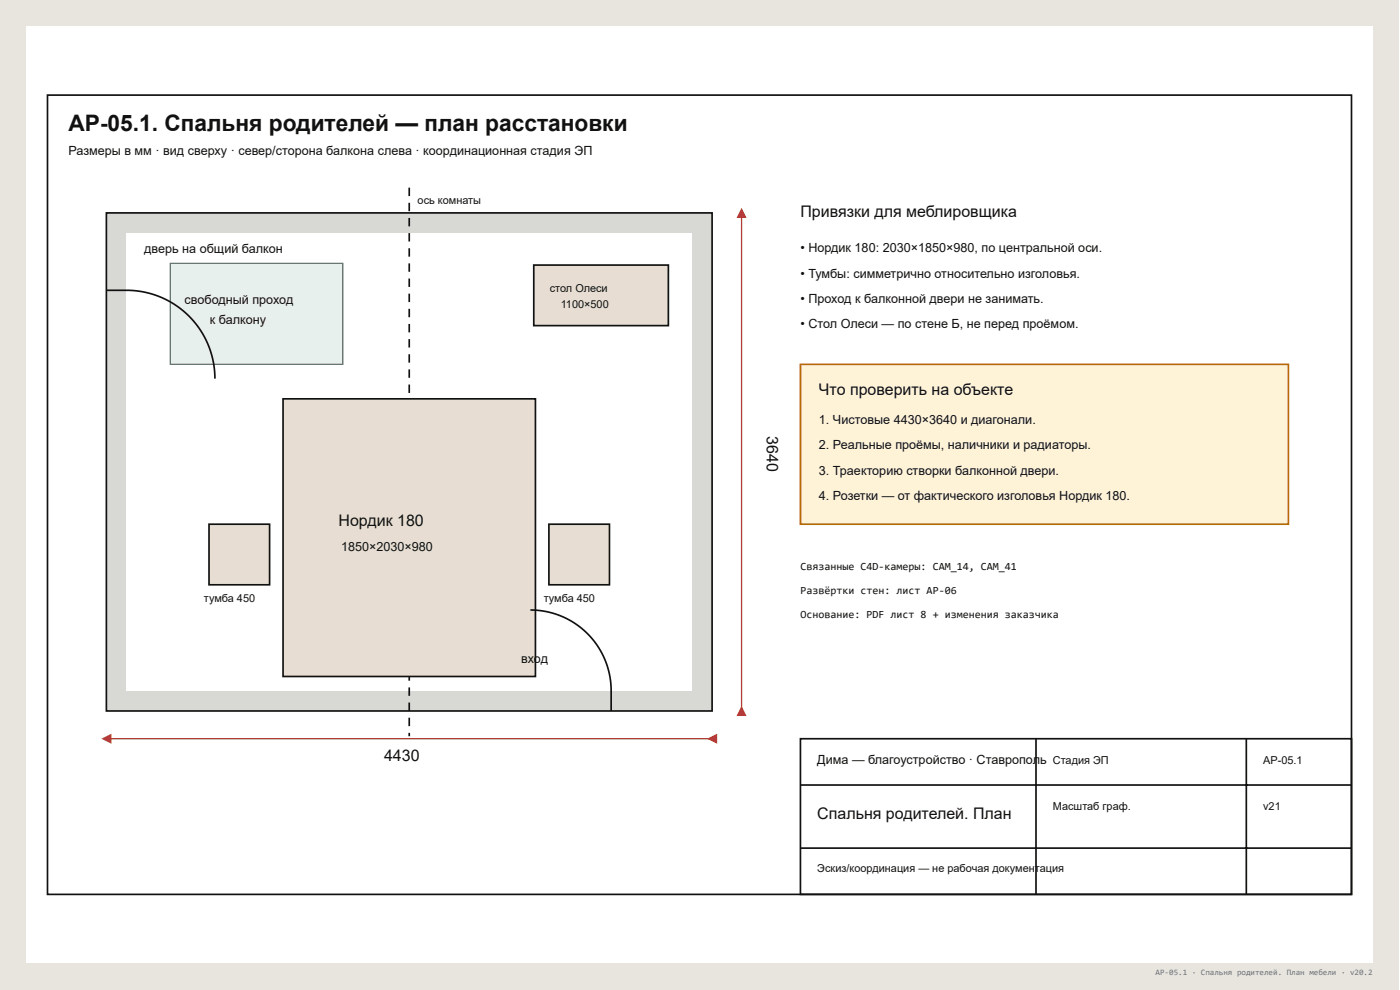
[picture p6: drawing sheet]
<svg xmlns="http://www.w3.org/2000/svg" width="420mm" height="297mm" viewBox="0 0 420 297" stroke-linecap="round" stroke-linejoin="round" font-family="sans-serif">
<defs><g id="words">
<text font-size="6.8" fill="#111" x="20.6" y="39.4">АР-05.1. Спальня родителей — план расстановки</text>
<g font-size="4.8" fill="#111">
<text x="240.2" y="65.1">Привязки для меблировщика</text>
<text x="245.8" y="118.4">Что проверить на объекте</text>
<text x="230.1" y="130.8" transform="rotate(90 230.1 130.8)">3640</text>
<text x="101.6" y="157.8">Нордик 180</text>
<text x="115.3" y="228.4">4430</text>
<text x="245.3" y="245.6">Спальня родителей. План</text>
</g>
<g font-size="3.8" fill="#111">
<text x="20.6" y="46.5">Размеры в мм · вид сверху · север/сторона балкона слева · координационная стадия ЭП</text>
<text x="43.3" y="76">дверь на общий балкон</text>
<text x="240.2" y="75.7">• Нордик 180: 2030×1850×980, по центральной оси.</text>
<text x="240.2" y="83.3">• Тумбы: симметрично относительно изголовья.</text>
<text x="55.4" y="91.1">свободный проход</text>
<text x="240.2" y="90.9">• Проход к балконной двери не занимать.</text>
<text x="63" y="97.2">к балкону</text>
<text x="240.2" y="98.5">• Стол Олеси — по стене Б, не перед проёмом.</text>
<text x="245.8" y="127.2">1. Чистовые 4430×3640 и диагонали.</text>
<text x="245.8" y="134.8">2. Реальные проёмы, наличники и радиаторы.</text>
<text x="245.8" y="142.4">3. Траекторию створки балконной двери.</text>
<text x="245.8" y="149.9">4. Розетки — от фактического изголовья Нордик 180.</text>
<text x="102.4" y="165.3">1850×2030×980</text>
<text x="156.4" y="198.9">вход</text>
<text x="245.3" y="229.2">Дима — благоустройство · Ставрополь</text>
</g>
<g font-size="3.3" fill="#111">
<text x="125.4" y="61.4">ось комнаты</text>
<text x="165" y="87.6">стол Олеси</text>
<text x="168.3" y="92.4">1100×500</text>
<text x="240.2" y="171.1">Связанные C4D-камеры: CAM_14, CAM_41</text>
<text x="240.2" y="178.2">Развёртки стен: лист АР-06</text>
<text x="61.2" y="180.5">тумба 450</text>
<text x="163.2" y="180.5">тумба 450</text>
<text x="240.2" y="185.3">Основание: PDF лист 8 + изменения заказчика</text>
<text x="316" y="229.2">Стадия ЭП</text>
<text x="379.1" y="229.2">АР-05.1</text>
<text x="316" y="243.1">Масштаб граф.</text>
<text x="379.1" y="243.1">v21</text>
<text x="245.3" y="261.5">Эскиз/координация — не рабочая документация</text>
</g>
<text font-size="2.5" fill="#6c7779" x="346.8" y="292.4">АР-05.1 · Спальня родителей. План мебели · v20.2</text>
</g></defs>
<path d="M0 0h419.9v297h-419.9z" fill="#e7e5de"/>
<path d="M7.9 22.2h404.1v252.4h-404.1z" fill="#fff"/>
<path d="M14.3 28.5h391.3v239.8h-391.3z" fill="none" stroke="#111" stroke-width=".5"/>
<path d="M31.9 63.9h181.8v149.4h-181.8z" fill="#d8d8d4"/>
<path d="M31.9 63.9h181.8v149.4h-181.8z" fill="none" stroke="#111" stroke-width=".5"/>
<path d="M38 69.9h169.7v137.3h-169.7z" fill="#fff"/>
<path d="M122.6 56.3h.5v2.5h-.5zM122.6 60.8h.5v2.6h-.5zM122.6 65.4h.5v2.5h-.5zM122.6 69.9h.5v2.6h-.5zM122.6 74.5h.5v2.5h-.5zM122.6 79h.5v2.5h-.5zM122.6 83.6h.5v2.5h-.5zM122.6 88.1h.5v2.5h-.5zM122.6 92.6h.5v2.6h-.5zM122.6 97.2h.5v2.5h-.5zM122.6 101.7h.5v2.6h-.5zM122.6 106.3h.5v2.5h-.5zM122.6 110.8h.5v2.5h-.5zM122.6 115.4h.5v2.5h-.5zM122.6 119.9h.5v2.5h-.5zM122.6 124.5h.5v2.5h-.5zM122.6 129h.5v2.5h-.5zM122.6 133.5h.5v2.6h-.5zM122.6 138.1h.5v2.5h-.5zM122.6 142.6h.5v2.5h-.5zM122.6 147.2h.5v2.5h-.5zM122.6 151.7h.5v2.5h-.5zM122.6 156.3h.5v2.5h-.5zM122.6 160.8h.5v2.5h-.5zM122.6 165.3h.5v2.6h-.5zM122.6 169.9h.5v2.5h-.5zM122.6 174.4h.5v2.6h-.5zM122.6 179h.5v2.5h-.5zM122.6 183.5h.5v2.5h-.5zM122.6 188.1h.5v2.5h-.5zM122.6 192.6h.5v2.5h-.5zM122.6 197.1h.5v2.6h-.5zM122.6 201.7h.5v2.5h-.5zM122.6 206.2h.5v2.6h-.5zM122.6 210.8h.5v2.5h-.5zM122.6 215.3h.5v2.5h-.5zM122.6 219.9h.5v1h-.5z" fill="#111"/>
<path d="M85 119.7h75.7v83.3h-75.7z" fill="#e7ddd2"/>
<path d="M85 119.7h75.7v83.3h-75.7z" fill="none" stroke="#111" stroke-width=".5"/>
<path d="M62.7 157.3h18.2v18.1h-18.2z" fill="#e7ddd2"/>
<path d="M62.7 157.3h18.2v18.1h-18.2z" fill="none" stroke="#111" stroke-width=".5"/>
<path d="M164.7 157.3h18.2v18.1h-18.2z" fill="#e7ddd2"/>
<path d="M164.7 157.3h18.2v18.1h-18.2z" fill="none" stroke="#111" stroke-width=".5"/>
<path d="M160.2 79.5h40.4v18.2h-40.4z" fill="#e7ddd2"/>
<path d="M160.2 79.5h40.4v18.2h-40.4z" fill="none" stroke="#111" stroke-width=".5"/>
<path d="M51.1 79h51.8v30.3h-51.8z" fill="#e8f0ed"/>
<path d="M51.1 79h51.8v30.3h-51.8z" fill="none" stroke="#55766b" stroke-width=".38"/>
<path d="M31.9 87.1l8 .1 4.8 .8 2.8 .9 2.7 1.2 4.6 3 2.2 2 1.9 2.2 1.7 2.4 1.4 2.6 1.1 2.7 .8 2.8 .4 2.9 .2 2.9M159.2 183l3 .2 2.6 .5 5 1.8 4.5 2.8 3.8 3.8 2.7 4.2 1.9 5.1 .7 4.4v7.5" fill="none" stroke="#111" stroke-width=".5"/>
<path d="M31.9 221.6h181.8" fill="none" stroke="#b12f2f" stroke-width=".38"/>
<g fill="#b12f2f">
<path d="M30.4 221.6l3-1.5v3z"/>
<path d="M212.2 221.6l3-1.5v3z"/>
</g>
<path d="M222.6 63.9v149.4" fill="none" stroke="#b12f2f" stroke-width=".38"/>
<g fill="#b12f2f">
<path d="M222.6 62.4l1.5 3h-3z"/>
<path d="M222.6 211.8l1.5 3h-3z"/>
</g>
<path d="M240.2 109.3h146.5v48h-146.5z" fill="#fff3d7"/>
<path d="M240.2 109.3h146.5v48h-146.5z" fill="none" stroke="#b66a00" stroke-width=".5"/>
<path d="M240.2 221.6h165.4v46.7h-165.4zM240.2 235.5h165.4M311 221.6v46.7M374.1 221.6v46.7M240.2 254.4h165.4" fill="none" stroke="#111" stroke-width=".5"/>
<use href="#words"/>
</svg>
